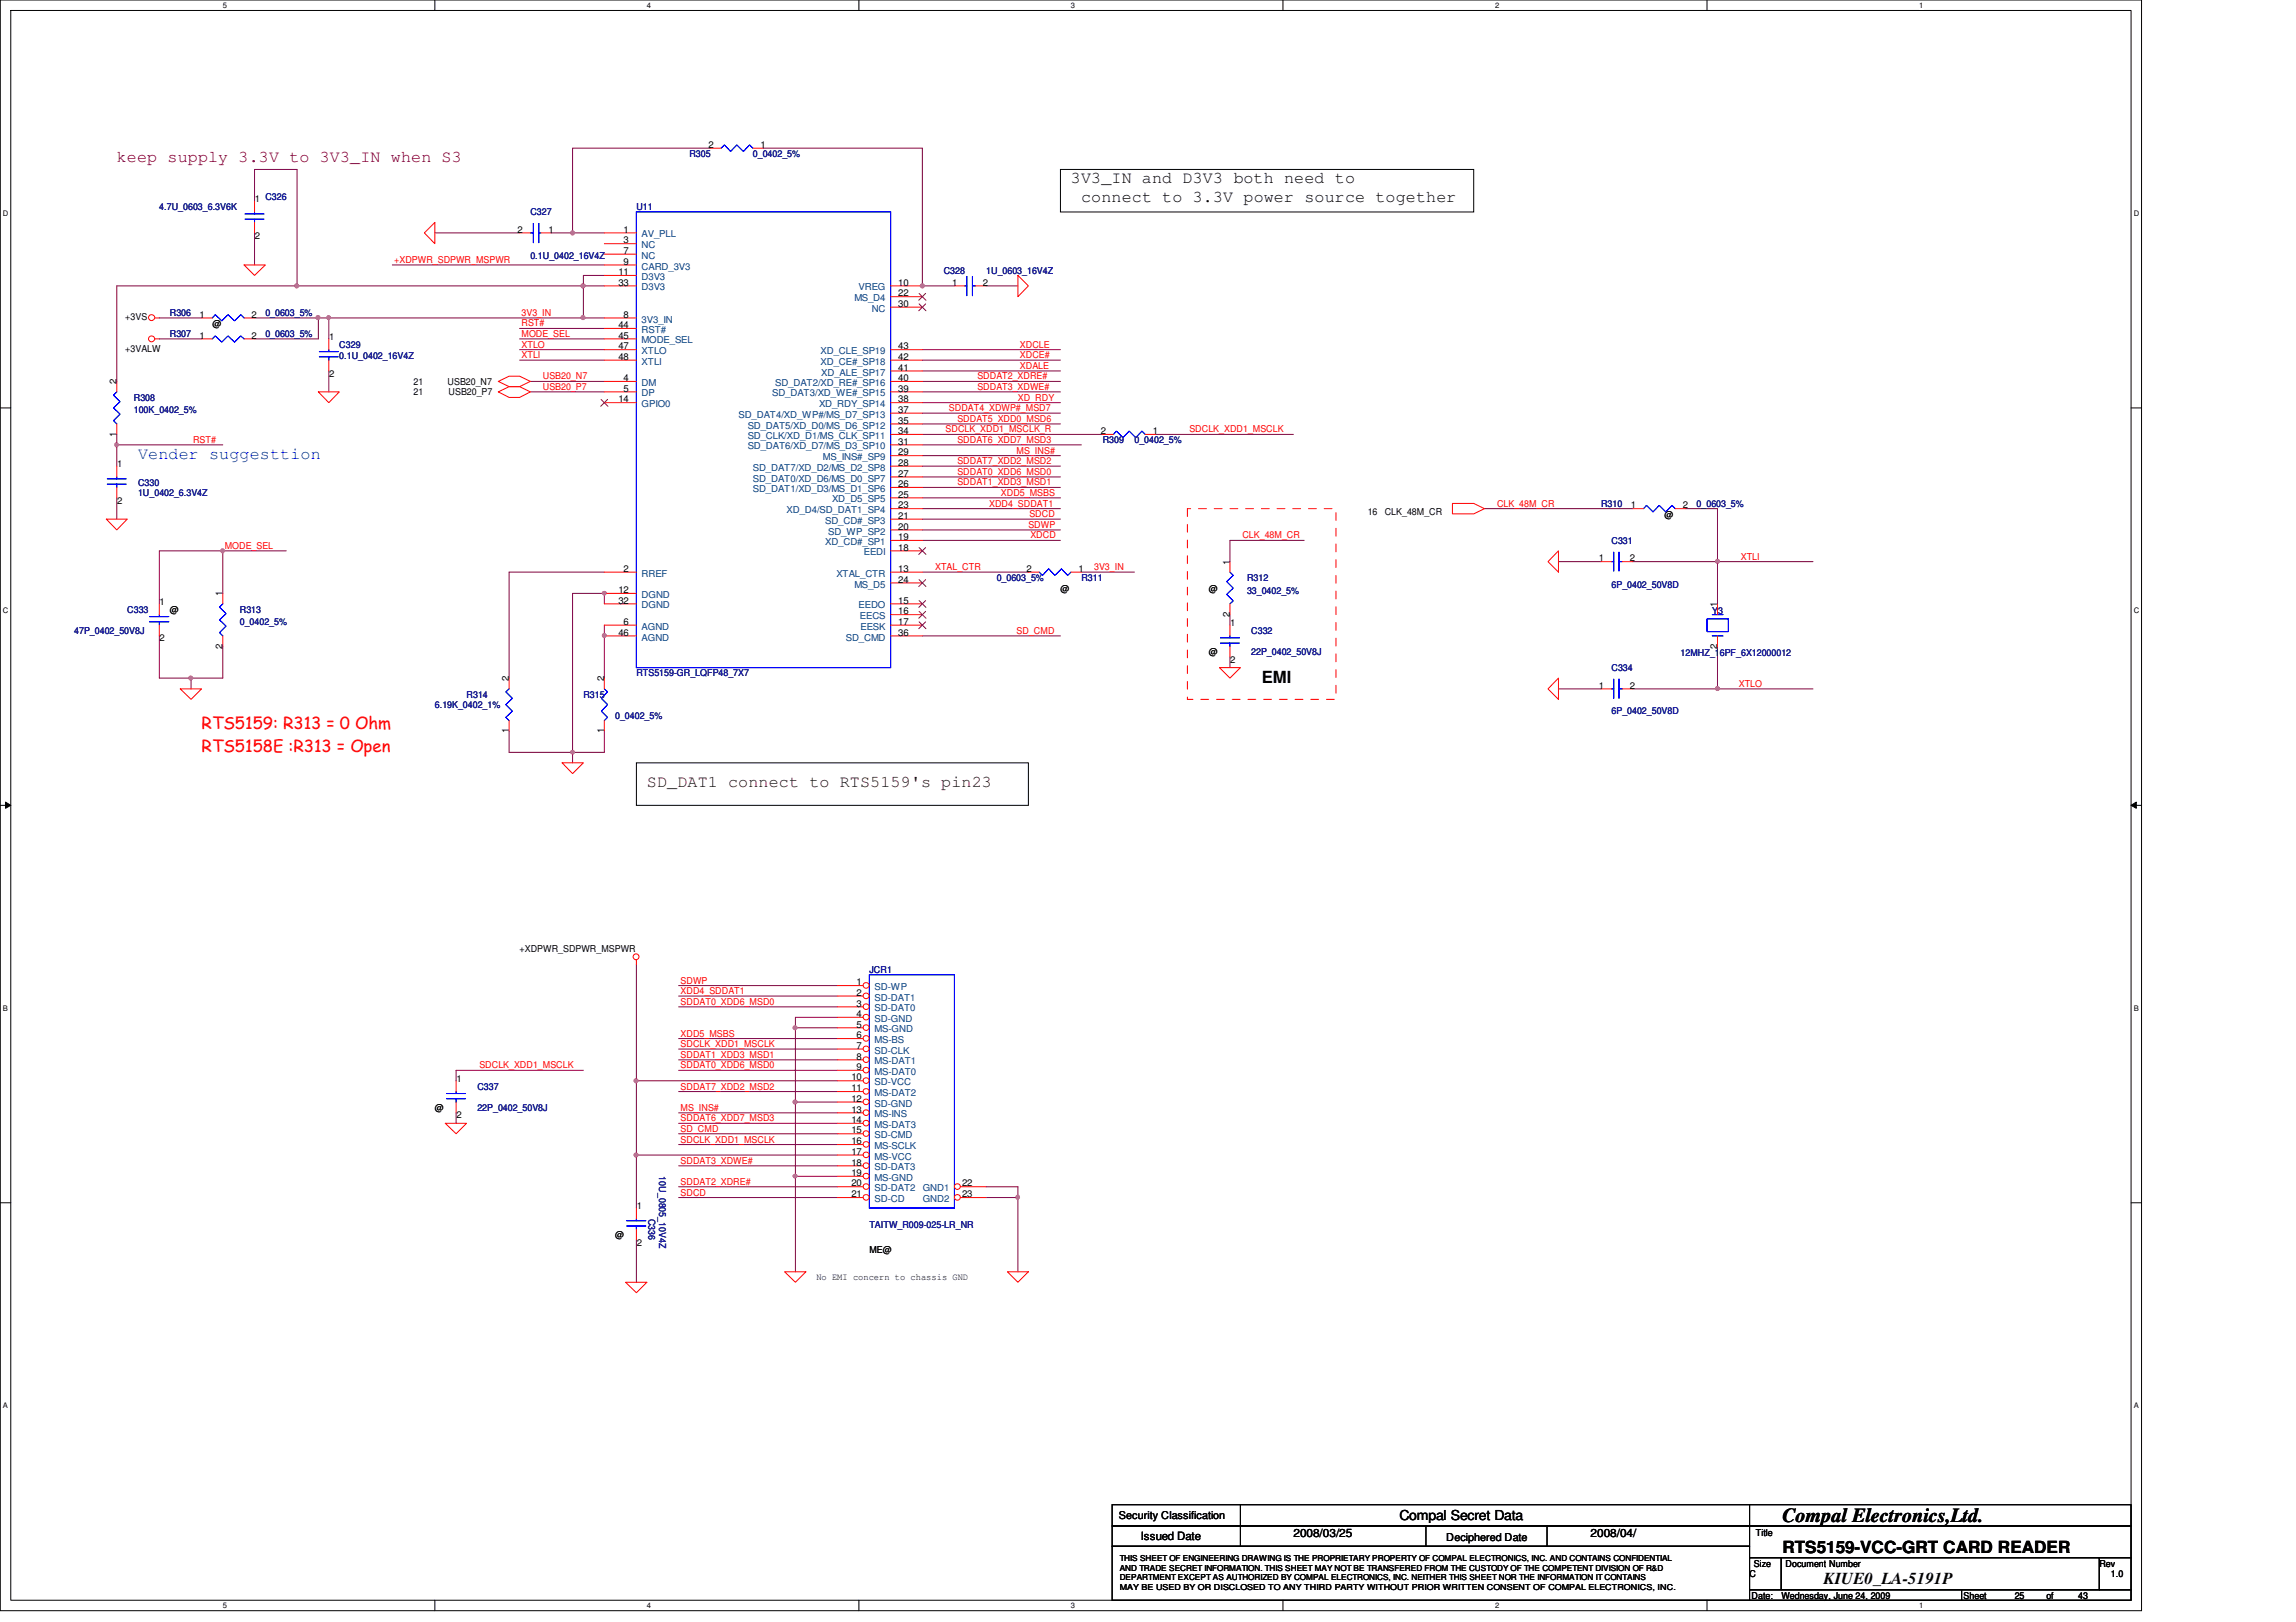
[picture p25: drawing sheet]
<svg xmlns="http://www.w3.org/2000/svg" width="297mm" height="210mm" viewBox="0 0 297 210" stroke-linecap="round" stroke-linejoin="round" font-family="sans-serif">
<defs><g id="words">
<text font-size="2.6" x="230.6" y="197">Compal Electronics,Ltd.</text>
<text font-size="2.2" fill="#800000" x="15.1" y="21">keep supply 3.3V to 3V3_IN when S3</text>
<g font-size="2.2">
<text x="138.5" y="23.7">3V3_IN and D3V3 both need to</text>
<text x="139.9" y="26.1">connect to 3.3V power source together</text>
<text x="163.2" y="88.4">EMI</text>
<text x="230.6" y="200.9">RTS5159-VCC-GRT CARD READER</text>
<text x="235.9" y="205">KIUE0_LA-5191P</text>
</g>
<text font-size="2.2" fill="#00f" x="17.9" y="59.4">Vender suggesttion</text>
<g font-size="2.2" fill="#f00">
<text x="26.1" y="94.3">RTS5159: R313 = 0 Ohm</text>
<text x="26.1" y="97.3">RTS5158E :R313 = Open</text>
</g>
<text font-size="2.2" fill="#400000" x="83.7" y="101.9">SD_DAT1 connect to RTS5159's pin23</text>
<text font-size="1.8" x="181.1" y="196.8">Compal Secret Data</text>
<g font-size="1.5">
<text x="147.6" y="199.3">Issued Date</text>
<text x="167.3" y="198.8">2008/03/25</text>
<text x="205.8" y="198.8">2008/04/</text>
</g>
<g font-size="1.4">
<text x="144.7" y="196.6">Security Classification</text>
<text x="187.1" y="199.4">Deciphered Date</text>
</g>
<g font-size="1.2" fill="#000080">
<text x="89.2" y="20.3">R305</text>
<text x="97.4" y="20.3">0_0402_5%</text>
<text x="20.6" y="27.2">4.7U_0603_6.3V6K</text>
<text x="34.3" y="25.8">C326</text>
<text x="68.6" y="27.9">C327</text>
<text x="82.3" y="27.2">U11</text>
<text x="68.6" y="33.5">0.1U_0402_16V4Z</text>
<text x="122.1" y="35.4">C328</text>
<text x="127.6" y="35.4">1U_0603_16V4Z</text>
<text x="22" y="40.9">R306</text>
<text x="34.3" y="40.9">0_0603_5%</text>
<text x="22" y="43.6">R307</text>
<text x="34.3" y="43.6">0_0603_5%</text>
<text x="43.9" y="45">C329</text>
<text x="43.9" y="46.4">0.1U_0402_16V4Z</text>
<text x="17.3" y="51.9">R308</text>
<text x="17.3" y="53.5">100K_0402_5%</text>
<text x="142.7" y="57.4">R309</text>
<text x="146.8" y="57.4">0_0402_5%</text>
<text x="17.9" y="62.9">C330</text>
<text x="17.9" y="64.2">1U_0402_6.3V4Z</text>
<text x="207.1" y="65.6">R310</text>
<text x="219.5" y="65.6">0_0603_5%</text>
<text x="208.5" y="70.4">C331</text>
<text x="128.9" y="75.2">0_0603_5%</text>
<text x="139.9" y="75.2">R311</text>
<text x="161.3" y="75.2">R312</text>
<text x="161.3" y="76.8">33_0402_5%</text>
<text x="208.5" y="76">6P_0402_50V8D</text>
<text x="9.6" y="82">47P_0402_50V8J</text>
<text x="16.5" y="79.3">C333</text>
<text x="31" y="79.3">R313</text>
<text x="31" y="80.9">0_0402_5%</text>
<text x="161.9" y="82">C332</text>
<text x="221.5" y="79.5">Y3</text>
<text x="82.3" y="87.5">RTS5159-GR_LQFP48_7X7</text>
<text x="161.9" y="84.8">22P_0402_50V8J</text>
<text x="208.5" y="86.9">C334</text>
<text x="217.4" y="84.9">12MHZ_16PF_6X12000012</text>
<text x="56.3" y="91.7">6.19K_0402_1%</text>
<text x="60.4" y="90.3">R314</text>
<text x="75.5" y="90.3">R315</text>
<text x="79.6" y="93">0_0402_5%</text>
<text x="208.5" y="92.5">6P_0402_50V8D</text>
<text x="112.5" y="125.9">JCR1</text>
<text x="61.8" y="141">C337</text>
<text x="61.8" y="143.8">22P_0402_50V8J</text>
<text x="85.3" y="152.2" transform="rotate(90 85.3 152.2)">10U_0805_10V4Z</text>
<text x="83.9" y="157.7" transform="rotate(90 83.9 157.7)">C336</text>
<text x="112.5" y="158.9">TAITW_R009-025-LR_NR</text>
</g>
<g font-size="1.2">
<text x="91.6" y="19.1">2</text>
<text x="98.4" y="19.1">1</text>
<text x="33" y="26.2">1</text>
<text x="33" y="30.9">2</text>
<text x="67" y="30.1">2</text>
<text x="70.9" y="30.1">1</text>
<text x="80" y="35.6">11</text>
<text x="80.7" y="30.1">1</text>
<text x="80.7" y="31.5">3</text>
<text x="80.7" y="32.9">7</text>
<text x="80.7" y="34.2">9</text>
<text x="16.2" y="41.4">+3VS</text>
<text x="25.8" y="41.1">1</text>
<text x="32.6" y="41.1">2</text>
<text x="80" y="37">33</text>
<text x="80.7" y="41.1">8</text>
<text x="116.2" y="39.7">30</text>
<text x="116.2" y="38.4">22</text>
<text x="116.2" y="37">10</text>
<text x="123.2" y="37">1</text>
<text x="127.2" y="37">2</text>
<text x="16.2" y="45.6">+3VALW</text>
<text x="25.8" y="43.8">1</text>
<text x="27.5" y="42.3">@</text>
<text x="32.6" y="43.8">2</text>
<text x="42.6" y="44">1</text>
<text x="80" y="42.5">44</text>
<text x="80" y="43.8">45</text>
<text x="80" y="45.2">47</text>
<text x="80" y="46.6">48</text>
<text x="116.2" y="46.6">42</text>
<text x="116.2" y="45.2">43</text>
<text x="116.2" y="48">41</text>
<text x="15.1" y="49.7" transform="rotate(-90 15.1 49.7)">2</text>
<text x="42.6" y="48.7">2</text>
<text x="53.5" y="49.8">21</text>
<text x="53.5" y="51.2">21</text>
<text x="57.9" y="49.8">USB20_N7</text>
<text x="58" y="51.2">USB20_P7</text>
<text x="80" y="52.1">14</text>
<text x="80.7" y="49.3">4</text>
<text x="80.7" y="50.7">5</text>
<text x="116.2" y="52.1">38</text>
<text x="116.2" y="49.3">40</text>
<text x="116.2" y="53.4">37</text>
<text x="116.2" y="50.7">39</text>
<text x="15.1" y="56.5" transform="rotate(-90 15.1 56.5)">1</text>
<text x="116.2" y="58.9">29</text>
<text x="116.2" y="57.5">31</text>
<text x="116.2" y="56.2">34</text>
<text x="116.2" y="54.8">35</text>
<text x="142.4" y="56.2">2</text>
<text x="149.1" y="56.2">1</text>
<text x="15.2" y="60.5">1</text>
<text x="15.2" y="65.2">2</text>
<text x="116.2" y="64.4">25</text>
<text x="116.2" y="65.8">23</text>
<text x="116.2" y="63">26</text>
<text x="116.2" y="61.7">27</text>
<text x="116.2" y="60.3">28</text>
<text x="211" y="65.8">1</text>
<text x="217.7" y="65.8">2</text>
<text x="116.2" y="71.2">18</text>
<text x="116.2" y="69.9">19</text>
<text x="116.2" y="67.1">21</text>
<text x="116.2" y="68.5">20</text>
<text x="176.9" y="66.7">16</text>
<text x="179.2" y="66.7">CLK_48M_CR</text>
<text x="215.3" y="67">@</text>
<text x="28.8" y="77.2" transform="rotate(-90 28.8 77.2)">1</text>
<text x="80" y="76.8">12</text>
<text x="80.7" y="74">2</text>
<text x="116.2" y="74">13</text>
<text x="116.2" y="75.4">24</text>
<text x="132.8" y="74">2</text>
<text x="137.2" y="76.6">@</text>
<text x="139.5" y="74">1</text>
<text x="156.4" y="76.6">@</text>
<text x="159.1" y="73.1" transform="rotate(-90 159.1 73.1)">1</text>
<text x="206.8" y="72.6">1</text>
<text x="210.9" y="72.6">2</text>
<text x="20.7" y="78.3">1</text>
<text x="20.7" y="83">2</text>
<text x="22" y="79.3">@</text>
<text x="28.8" y="83.9" transform="rotate(-90 28.8 83.9)">2</text>
<text x="80" y="78.1">32</text>
<text x="80" y="82.3">46</text>
<text x="80.7" y="80.9">6</text>
<text x="116.2" y="82.3">36</text>
<text x="116.2" y="79.5">16</text>
<text x="116.2" y="78.1">15</text>
<text x="116.2" y="80.9">17</text>
<text x="159.1" y="79.8" transform="rotate(-90 159.1 79.8)">2</text>
<text x="159.2" y="81.1">1</text>
<text x="222.2" y="83.9" transform="rotate(-90 222.2 83.9)">2</text>
<text x="222.2" y="78.6" transform="rotate(-90 222.2 78.6)">1</text>
<text x="65.8" y="88.2" transform="rotate(-90 65.8 88.2)">2</text>
<text x="78.1" y="88.2" transform="rotate(-90 78.1 88.2)">2</text>
<text x="156.4" y="84.8">@</text>
<text x="159.2" y="85.8">2</text>
<text x="206.8" y="89.1">1</text>
<text x="210.9" y="89.1">2</text>
<text x="65.8" y="94.9" transform="rotate(-90 65.8 94.9)">1</text>
<text x="78.1" y="94.9" transform="rotate(-90 78.1 94.9)">1</text>
<text x="67.2" y="123.2">+XDPWR_SDPWR_MSPWR</text>
<text x="110.8" y="127.5">1</text>
<text x="110.8" y="128.9">2</text>
<text x="110.8" y="130.3">3</text>
<text x="110.8" y="131.6">4</text>
<text x="110.8" y="133">5</text>
<text x="110.8" y="134.4">6</text>
<text x="110.8" y="135.7">7</text>
<text x="110.8" y="137.1">8</text>
<text x="56.3" y="143.8">@</text>
<text x="59.1" y="140">1</text>
<text x="110.1" y="139.8">10</text>
<text x="110.1" y="141.2">11</text>
<text x="110.1" y="142.6">12</text>
<text x="110.1" y="144">13</text>
<text x="110.8" y="138.5">9</text>
<text x="59.1" y="144.7">2</text>
<text x="110.1" y="145.3">14</text>
<text x="110.1" y="148.1">16</text>
<text x="110.1" y="149.4">17</text>
<text x="110.1" y="146.7">15</text>
<text x="110.1" y="150.8">18</text>
<text x="110.1" y="153.5">20</text>
<text x="110.1" y="152.2">19</text>
<text x="110.1" y="154.9">21</text>
<text x="124.5" y="153.5">22</text>
<text x="124.5" y="154.9">23</text>
<text x="79.6" y="160.2">@</text>
<text x="82.4" y="156.5">1</text>
<text x="82.4" y="161.2">2</text>
<text x="105.6" y="165.6">No EMI concern to chassis GND</text>
<text x="112.5" y="162.1">ME@</text>
<text x="226.9" y="202.7">Size</text>
<text x="227.2" y="198.8">Title</text>
<text x="231" y="202.7">Document Number</text>
<text x="271.6" y="202.7">Rev</text>
<text x="226.4" y="204.1">C</text>
<text x="226.6" y="206.9">Date:</text>
<text x="230.5" y="206.9">Wednesday, June 24, 2009</text>
<text x="254" y="206.9">Sheet</text>
<text x="260.6" y="206.9">25</text>
<text x="264.7" y="206.9">of</text>
<text x="268.9" y="206.9">43</text>
<text x="273.1" y="204.1">1.0</text>
</g>
<g font-size="1.2" fill="#f00">
<text x="51" y="34">+XDPWR_SDPWR_MSPWR</text>
<text x="67.5" y="40.9">3V3_IN</text>
<text x="67.5" y="42.2">RST#</text>
<text x="67.5" y="46.4">XTLI</text>
<text x="67.5" y="43.6">MODE_SEL</text>
<text x="67.5" y="45">XTLO</text>
<text x="131.9" y="45">XDCLE</text>
<text x="131.9" y="46.4">XDCE#</text>
<text x="131.9" y="47.8">XDALE</text>
<text x="70.2" y="49.1">USB20_N7</text>
<text x="70.2" y="50.5">USB20_P7</text>
<text x="122.8" y="53.2">SDDAT4_XDWP#_MSD7</text>
<text x="126.4" y="49.1">SDDAT2_XDRE#</text>
<text x="126.4" y="50.5">SDDAT3_XDWE#</text>
<text x="131.7" y="51.9">XD_RDY</text>
<text x="25" y="57.3">RST#</text>
<text x="122.3" y="56">SDCLK_XDD1_MSCLK_R</text>
<text x="123.9" y="54.6">SDDAT5_XDD0_MSD6</text>
<text x="123.9" y="57.3">SDDAT6_XDD7_MSD3</text>
<text x="131.5" y="58.7">MS_INS#</text>
<text x="153.9" y="56">SDCLK_XDD1_MSCLK</text>
<text x="123.9" y="60.1">SDDAT7_XDD2_MSD2</text>
<text x="123.9" y="61.5">SDDAT0_XDD6_MSD0</text>
<text x="123.9" y="62.8">SDDAT1_XDD3_MSD1</text>
<text x="128" y="65.6">XDD4_SDDAT1</text>
<text x="129.5" y="64.2">XDD5_MSBS</text>
<text x="193.7" y="65.6">CLK_48M_CR</text>
<text x="29.1" y="71">MODE_SEL</text>
<text x="133.1" y="68.3">SDWP</text>
<text x="133.2" y="66.9">SDCD</text>
<text x="133.3" y="69.7">XDCD</text>
<text x="160.7" y="69.7">CLK_48M_CR</text>
<text x="121" y="73.8">XTAL_CTR</text>
<text x="141.6" y="73.8">3V3_IN</text>
<text x="225.2" y="72.4">XTLI</text>
<text x="131.5" y="82">SD_CMD</text>
<text x="225" y="88.9">XTLO</text>
<text x="88" y="128.7">XDD4_SDDAT1</text>
<text x="88" y="127.3">SDWP</text>
<text x="88" y="130">SDDAT0_XDD6_MSD0</text>
<text x="88" y="136.9">SDDAT1_XDD3_MSD1</text>
<text x="88" y="135.5">SDCLK_XDD1_MSCLK</text>
<text x="88" y="134.2">XDD5_MSBS</text>
<text x="62" y="138.3">SDCLK_XDD1_MSCLK</text>
<text x="88" y="143.8">MS_INS#</text>
<text x="88" y="141">SDDAT7_XDD2_MSD2</text>
<text x="88" y="138.3">SDDAT0_XDD6_MSD0</text>
<text x="88" y="145.1">SDDAT6_XDD7_MSD3</text>
<text x="88" y="146.5">SD_CMD</text>
<text x="88" y="147.9">SDCLK_XDD1_MSCLK</text>
<text x="88" y="154.7">SDCD</text>
<text x="88" y="153.3">SDDAT2_XDRE#</text>
<text x="88" y="150.6">SDDAT3_XDWE#</text>
</g>
<g font-size="1.2" fill="#004080">
<text x="83" y="30.7">AV_PLL</text>
<text x="83" y="32.1">NC</text>
<text x="83" y="33.5">NC</text>
<text x="83" y="34.9">CARD_3V3</text>
<text x="83" y="37.6">D3V3</text>
<text x="83" y="41.7">3V3_IN</text>
<text x="83" y="36.2">D3V3</text>
<text x="110.5" y="39">MS_D4</text>
<text x="111.1" y="37.6">VREG</text>
<text x="112.8" y="40.3">NC</text>
<text x="83" y="43.1">RST#</text>
<text x="83" y="44.4">MODE_SEL</text>
<text x="83" y="45.8">XTLO</text>
<text x="83" y="47.2">XTLI</text>
<text x="106.2" y="47.2">XD_CE#_SP18</text>
<text x="106.2" y="45.8">XD_CLE_SP19</text>
<text x="83" y="50">DM</text>
<text x="83" y="51.3">DP</text>
<text x="83" y="52.7">GPIO0</text>
<text x="99.9" y="51.3">SD_DAT3/XD_WE#_SP15</text>
<text x="100.3" y="50">SD_DAT2/XD_RE#_SP16</text>
<text x="106" y="52.7">XD_RDY_SP14</text>
<text x="106.3" y="48.6">XD_ALE_SP17</text>
<text x="95.5" y="54.1">SD_DAT4/XD_WP#/MS_D7_SP13</text>
<text x="96.7" y="58.2">SD_DAT6/XD_D7/MS_D3_SP10</text>
<text x="96.7" y="56.8">SD_CLK/XD_D1/MS_CLK_SP11</text>
<text x="96.7" y="55.5">SD_DAT5/XD_D0/MS_D6_SP12</text>
<text x="106.5" y="59.6">MS_INS#_SP9</text>
<text x="97.4" y="63.7">SD_DAT1/XD_D3/MS_D1_SP6</text>
<text x="97.4" y="62.3">SD_DAT0/XD_D6/MS_D0_SP7</text>
<text x="97.4" y="60.9">SD_DAT7/XD_D2/MS_D2_SP8</text>
<text x="107.7" y="65">XD_D5_SP5</text>
<text x="101.8" y="66.4">XD_D4/SD_DAT1_SP4</text>
<text x="106.8" y="70.5">XD_CD#_SP1</text>
<text x="106.8" y="67.8">SD_CD#_SP3</text>
<text x="107.1" y="69.2">SD_WP_SP2</text>
<text x="111.8" y="71.9">EEDI</text>
<text x="83" y="74.6">RREF</text>
<text x="83" y="77.4">DGND</text>
<text x="108.2" y="74.6">XTAL_CTR</text>
<text x="110.5" y="76">MS_D5</text>
<text x="83" y="78.7">DGND</text>
<text x="83" y="81.5">AGND</text>
<text x="83" y="82.9">AGND</text>
<text x="109.4" y="82.9">SD_CMD</text>
<text x="111.1" y="78.7">EEDO</text>
<text x="111.2" y="80.1">EECS</text>
<text x="111.3" y="81.5">EESK</text>
<text x="113.2" y="128.1">SD-WP</text>
<text x="113.2" y="129.5">SD-DAT1</text>
<text x="113.2" y="130.9">SD-DAT0</text>
<text x="113.2" y="132.2">SD-GND</text>
<text x="113.2" y="133.6">MS-GND</text>
<text x="113.2" y="135">MS-BS</text>
<text x="113.2" y="136.4">SD-CLK</text>
<text x="113.2" y="137.8">MS-DAT1</text>
<text x="113.2" y="139.1">MS-DAT0</text>
<text x="113.2" y="140.5">SD-VCC</text>
<text x="113.2" y="141.9">MS-DAT2</text>
<text x="113.2" y="143.2">SD-GND</text>
<text x="113.2" y="144.6">MS-INS</text>
<text x="113.2" y="146">MS-DAT3</text>
<text x="113.2" y="148.7">MS-SCLK</text>
<text x="113.2" y="147.3">SD-CMD</text>
<text x="113.2" y="150.1">MS-VCC</text>
<text x="113.2" y="151.5">SD-DAT3</text>
<text x="113.2" y="154.2">SD-DAT2</text>
<text x="113.2" y="152.8">MS-GND</text>
<text x="113.2" y="155.6">SD-CD</text>
<text x="119.4" y="154.2">GND1</text>
<text x="119.4" y="155.6">GND2</text>
</g>
<g font-size="1.1">
<text x="144.9" y="202">THIS SHEET OF ENGINEERING DRAWING IS THE PROPRIETARY PROPERTY OF COMPAL ELECTRONICS, INC. AND CONTAINS CONFIDENTIAL</text>
<text x="144.9" y="203.2">AND TRADE SECRET INFORMATION. THIS SHEET MAY NOT BE TRANSFERED FROM THE CUSTODY OF THE COMPETENT DIVISION OF R&amp;D</text>
<text x="144.9" y="205.7">MAY BE USED BY OR DISCLOSED TO ANY THIRD PARTY WITHOUT PRIOR WRITTEN CONSENT OF COMPAL ELECTRONICS, INC.</text>
<text x="144.9" y="204.5">DEPARTMENT EXCEPT AS AUTHORIZED BY COMPAL ELECTRONICS, INC. NEITHER THIS SHEET NOR THE INFORMATION IT CONTAINS</text>
</g>
<g font-size="1">
<text x="28.8" y="1">5</text>
<text x="83.7" y="1">4</text>
<text x="138.6" y="1">3</text>
<text x="193.4" y="1">2</text>
<text x="248.3" y="1">1</text>
<text x=".4" y="27.9">D</text>
<text x="276.1" y="27.9">D</text>
<text x=".4" y="79.4">C</text>
<text x="276.1" y="79.4">C</text>
<text x=".4" y="130.8">B</text>
<text x="276.1" y="130.8">B</text>
<text x=".4" y="182.2">A</text>
<text x="276.1" y="182.2">A</text>
<text x="28.8" y="208.1">5</text>
<text x="83.7" y="208.1">4</text>
<text x="138.6" y="208.1">3</text>
<text x="193.4" y="208.1">2</text>
<text x="248.3" y="208.1">1</text>
</g>
</g></defs>
<path d="M0 0h277.1v208.4h-277.1zM1.4 1.4h274.3v205.7h-274.3z" fill="none" stroke="#000" stroke-width=".13"/>
<g fill="#fff">
<path d="M28.8 .1h.6v1.1h-.6z"/>
<path d="M28.8 207.2h.6v1.1h-.6z"/>
</g>
<path d="M56.3 0v1.4M56.3 207.1v1.3" fill="none" stroke="#000" stroke-width=".13"/>
<g fill="#fff">
<path d="M83.7 .1h.5v1.1h-.5z"/>
<path d="M83.7 207.2h.5v1.1h-.5z"/>
</g>
<path d="M111.1 0v1.4M111.1 207.1v1.3" fill="none" stroke="#000" stroke-width=".13"/>
<g fill="#fff">
<path d="M138.5 .1h.6v1.1h-.6z"/>
<path d="M138.5 207.2h.6v1.1h-.6z"/>
</g>
<path d="M166 0v1.4M166 207.1v1.3" fill="none" stroke="#000" stroke-width=".13"/>
<g fill="#fff">
<path d="M193.4 .1h.6v1.1h-.6z"/>
<path d="M193.4 207.2h.6v1.1h-.6z"/>
</g>
<path d="M220.8 0v1.4M220.8 207.1v1.3" fill="none" stroke="#000" stroke-width=".13"/>
<g fill="#fff">
<path d="M248.3 .1h.5v1.1h-.5z"/>
<path d="M248.3 207.2h.5v1.1h-.5z"/>
<path d="M.4 27h.7v1.2h-.7z"/>
<path d="M276 27h.8v1.2h-.8z"/>
<path d="M.4 78.5h.7v1.1h-.7z"/>
<path d="M276 78.5h.8v1.1h-.8z"/>
</g>
<path d="M0 52.8h1.4M275.7 52.8h1.4" fill="none" stroke="#000" stroke-width=".13"/>
<g fill="#fff">
<path d="M.4 129.9h.6v1.1h-.6z"/>
<path d="M276 129.9h.7v1.1h-.7z"/>
</g>
<path d="M0 104.2h1.4M.7 103.8l.7 .4-.7 .4zM275.7 104.2l.7-.4v.8zM275.7 104.2h1.4" fill="none" stroke="#000" stroke-width=".13"/>
<path d="M.7 103.8l.7 .4-.7 .4zM275.7 104.2l.7-.4v.8z" fill="#000"/>
<g fill="#fff">
<path d="M.4 181.3h.6v1.1h-.6z"/>
<path d="M276 181.3h.7v1.1h-.7z"/>
</g>
<path d="M0 155.7h1.4M275.7 155.7h1.4" fill="none" stroke="#000" stroke-width=".13"/>
<path d="M222.2 72.7h12.4" fill="none" stroke="#800040" stroke-width=".13"/>
<circle cx="222.2" cy="72.6" r=".26" fill="#f0f"/>
<circle cx="222.2" cy="72.6" r=".26" fill="none" stroke="#f0f" stroke-width=".13"/>
<path d="M201.6 72.7h5.5M211.2 89.2h11M222.2 83.6v5.6M222.2 89.2h12.4" fill="none" stroke="#800040" stroke-width=".13"/>
<circle cx="222.2" cy="89.1" r=".26" fill="#f0f"/>
<circle cx="222.2" cy="89.1" r=".26" fill="none" stroke="#f0f" stroke-width=".13"/>
<path d="M75.5 37v4.1M159.1 69.9v2.8M159.1 79.5v1.4M192.1 65.8h19.1M211.2 72.7h11v5.4M218.1 65.8h4.1v6.9M159.1 85v1.4M201.6 89.2h5.5" fill="none" stroke="#800040" stroke-width=".13"/>
<circle cx="75.4" cy="37" r=".26" fill="#f0f"/>
<circle cx="75.4" cy="37" r=".26" fill="none" stroke="#f0f" stroke-width=".13"/>
<g fill="none" stroke="#800040" stroke-width=".13">
<path d="M15.1 57.6h13.7M119.3 45.3h17.9M119.3 46.6h17.9M119.3 48h17.9M119.3 49.4h17.9M119.3 50.7h17.9M119.3 52.1h17.9M119.3 53.5h17.9M119.3 54.9h17.9M119.3 59h17.9M15.1 64.4v2.8M119.3 60.3h17.9"/>
<path d="M119.3 61.7h17.9M119.3 63.1h17.9M119.3 64.4h17.9M119.3 65.8h17.9M119.3 68.6h17.9M119.3 82.3h17.9"/>
</g>
<path d="M14.9 57.4l.2-.1 .2 .1-.1 .3-.1 .1-.2-.1z" fill-rule="evenodd" fill="#f0f"/>
<path d="M14.9 57.4l.2-.1 .2 .1-.1 .3-.1 .1-.2-.1z" fill="none" stroke="#f0f" stroke-width=".13"/>
<path d="M15.1 57.6v2.7M67.2 42.5h11M67.2 46.6h11M28.8 76.8v-5.5h-8.2v6.8M119.3 69.9h17.9M24.7 87.8h4.1" fill="none" stroke="#800040" stroke-width=".13"/>
<circle cx="24.7" cy="87.8" r=".26" fill="#f0f"/>
<circle cx="24.7" cy="87.8" r=".26" fill="none" stroke="#f0f" stroke-width=".13"/>
<path d="M28.8 71.3h8.2M20.6 82.3v5.5h4.1M28.8 83.6v4.2" fill="none" stroke="#800040" stroke-width=".13"/>
<path d="M28.6 71.1l.2-.1 .2 .1v.4h-.2h-.2z" fill-rule="evenodd" fill="#f0f"/>
<path d="M28.6 71.1l.2-.1 .2 .1v.4h-.2h-.2z" fill="none" stroke="#f0f" stroke-width=".13"/>
<path d="M74.1 19.2h17.8M50.8 34.3h27.4M74.1 30.1h4.1M67.2 43.9h11M78.2 74h-12.3v13.8M78.2 97.4h-4.1v1.3M78.2 80.9v1.4" fill="none" stroke="#800040" stroke-width=".13"/>
<circle cx="74.1" cy="97.3" r=".25" fill="#f0f"/>
<circle cx="74.1" cy="97.3" r=".25" fill="none" stroke="#f0f" stroke-width=".13"/>
<path d="M78.2 76.8v1.3M65.9 94.6v2.8" fill="none" stroke="#800040" stroke-width=".13"/>
<circle cx="78.2" cy="76.8" r=".25" fill="#f0f"/>
<circle cx="78.2" cy="76.8" r=".25" fill="none" stroke="#f0f" stroke-width=".13"/>
<path d="M38.4 37h39.8M75.5 35.6h2.7M78.2 76.8h-4.1v20.6h-8.2" fill="none" stroke="#800040" stroke-width=".13"/>
<circle cx="75.4" cy="37" r=".26" fill="#f0f"/>
<circle cx="75.4" cy="37" r=".26" fill="none" stroke="#f0f" stroke-width=".13"/>
<circle cx="38.4" cy="37" r=".26" fill="#f0f"/>
<circle cx="38.4" cy="37" r=".26" fill="none" stroke="#f0f" stroke-width=".13"/>
<path d="M32.9 41.1h8.3M42.5 48v2.7M119.3 74h13.7M139.9 74h6.9M24.7 87.8v1.4M78.2 82.3v5.5" fill="none" stroke="#800040" stroke-width=".13"/>
<circle cx="78.2" cy="82.3" r=".26" fill="#f0f"/>
<circle cx="78.2" cy="82.3" r=".26" fill="none" stroke="#f0f" stroke-width=".13"/>
<path d="M74.1 19.2v10.9M75.5 35.6v1.4M119.3 67.2h17.9M78.2 94.6v2.8" fill="none" stroke="#800040" stroke-width=".13"/>
<circle cx="74.1" cy="30.1" r=".26" fill="#f0f"/>
<circle cx="74.1" cy="30.1" r=".26" fill="none" stroke="#f0f" stroke-width=".13"/>
<path d="M75.5 41.1h2.7" fill="none" stroke="#800040" stroke-width=".13"/>
<circle cx="75.4" cy="41.1" r=".26" fill="#f0f"/>
<circle cx="75.4" cy="41.1" r=".26" fill="none" stroke="#f0f" stroke-width=".13"/>
<path d="M32.9 30.1v4.2M32.9 26v-4.1h5.5v15.1h-23.3v12.4M15.1 56.2v1.4M20.6 41.1h5.5M41.2 41.1h1.3v2.8M67.2 45.3h11" fill="none" stroke="#800040" stroke-width=".13"/>
<circle cx="41.1" cy="41.1" r=".26" fill="#f0f"/>
<circle cx="41.1" cy="41.1" r=".26" fill="none" stroke="#f0f" stroke-width=".13"/>
<path d="M119.3 19.2v17.8h4.2M56.3 30.1h10.9M127.6 37h4.1M20.6 43.9h5.5M41.2 41.1v2.8h-8.3" fill="none" stroke="#800040" stroke-width=".13"/>
<circle cx="119.3" cy="37" r=".26" fill="#f0f"/>
<circle cx="119.3" cy="37" r=".26" fill="none" stroke="#f0f" stroke-width=".13"/>
<path d="M98.8 19.2h20.5M159.1 69.9h9.6M87.8 128.9h20.6M82.3 149.5h26.1" fill="none" stroke="#800040" stroke-width=".13"/>
<circle cx="82.3" cy="149.5" r=".26" fill="#f0f"/>
<circle cx="82.3" cy="149.5" r=".26" fill="none" stroke="#f0f" stroke-width=".13"/>
<path d="M108.4 139.9h-26.1v9.6M87.8 155h20.6" fill="none" stroke="#800040" stroke-width=".13"/>
<circle cx="82.3" cy="139.9" r=".26" fill="#f0f"/>
<circle cx="82.3" cy="139.9" r=".26" fill="none" stroke="#f0f" stroke-width=".13"/>
<path d="M87.8 137.2h20.6M102.9 142.6v9.6h5.5" fill="none" stroke="#800040" stroke-width=".13"/>
<circle cx="102.9" cy="142.6" r=".26" fill="#f0f"/>
<circle cx="102.9" cy="142.6" r=".26" fill="none" stroke="#f0f" stroke-width=".13"/>
<path d="M87.8 127.5h20.6M87.8 135.8h20.6M87.8 134.4h20.6M87.8 144h20.6M87.8 145.4h20.6M87.8 141.3h20.6M87.8 153.6h20.6M127.6 153.6h4.1v11" fill="none" stroke="#800040" stroke-width=".13"/>
<path d="M131.5 154.7h.1l.3 .1-.1 .3-.2 .1-.1-.1z" fill-rule="evenodd" fill="#f0f"/>
<path d="M131.5 154.7h.1l.3 .1-.1 .3-.2 .1-.1-.1z" fill="none" stroke="#f0f" stroke-width=".13"/>
<path d="M102.9 152.2v12.4" fill="none" stroke="#800040" stroke-width=".13"/>
<circle cx="102.9" cy="152.2" r=".25" fill="#f0f"/>
<circle cx="102.9" cy="152.2" r=".25" fill="none" stroke="#f0f" stroke-width=".13"/>
<g fill="none" stroke="#800040" stroke-width=".13">
<path d="M75.5 138.5h-16.5v1.4M82.3 124.8v15.1M87.8 130.3h20.6M87.8 138.5h20.6M102.9 133v9.6h5.5M108.4 131.7h-5.5v1.3h5.5M59 144v1.4M82.3 149.5v6.8M87.8 146.7h20.6M87.8 148.1h20.6M87.8 150.9h20.6M127.6 155h4.1"/>
<path d="M82.3 160.4v5.5"/>
</g>
<circle cx="102.9" cy="133" r=".26" fill="#f0f"/>
<circle cx="102.9" cy="133" r=".26" fill="none" stroke="#f0f" stroke-width=".13"/>
<path d="M42.5 41.1h33M68.6 49.4h9.6M68.6 50.7h9.6" fill="none" stroke="#800040" stroke-width=".13"/>
<path d="M42.3 40.9l.2-.1 .2 .2v.3l-.2 .1-.2-.1z" fill-rule="evenodd" fill="#f0f"/>
<path d="M42.3 40.9l.2-.1 .2 .2v.3l-.2 .1-.2-.1z" fill="none" stroke="#f0f" stroke-width=".13"/>
<path d="M71.3 30.1h2.8M119.3 57.6h20.6M119.3 56.2h23.4M149.5 56.2h17.8" fill="none" stroke="#800040" stroke-width=".13"/>
<g fill="none" stroke="#f00" stroke-width=".13">
<path d="M91.9 19.2h1.4M97.4 19.2h1.4M31.6 34.3h2.7l-1.4 1.3zM32.9 26v1.4M32.9 28.8v1.3M56.3 28.8v2.7l-1.4-1.4zM67.2 30.1h1.4M70 30.1h1.3M78.2 37h4.1M78.2 30.1h4.1M78.2 31.5h4.1M78.2 32.9h4.1"/>
<path d="M78.2 34.3h4.1M78.2 35.6h4.1M115.2 37h4.1M115.2 39.7h4.1M115.2 38.4h4.1M123.5 37h1.3M126.2 37h1.4M131.7 35.6l1.3 1.4-1.3 1.4zM15.1 49.4v1.3M15.1 54.9v1.3M20.1 43.9h.5M20.1 41.1h.5"/>
<path d="M26.1 43.9h1.4M26.1 41.1h1.4M31.6 43.9h1.3M31.6 41.1h1.3M41.2 50.7h2.7l-1.4 1.4zM42.5 43.9v1.4M42.5 46.6v1.4M64.5 50.7l1.4-.7h1.3l1.4 .7-1.4 .7h-1.3zM64.5 49.4l1.4-.7h1.3l1.4 .7-1.4 .6h-1.3zM78.2 43.9h4.1M78.2 41.1h4.1M78.2 49.4h4.1"/>
<path d="M78.2 50.7h4.1M78.2 52.1h4.1M78.2 46.6h4.1M78.2 45.3h4.1M78.2 42.5h4.1M115.2 59h4.1M115.2 57.6h4.1M115.2 56.2h4.1M115.2 54.9h4.1M115.2 49.4h4.1M115.2 50.7h4.1M115.2 52.1h4.1"/>
<path d="M115.2 53.5h4.1M115.2 48h4.1M115.2 46.6h4.1M115.2 45.3h4.1M142.7 56.2h1.4M148.2 56.2h1.3M13.8 67.2h2.7l-1.4 1.4zM15.1 60.3v1.4M15.1 63.1v1.3M20.6 78.1v1.4M28.8 76.8v1.3M78.2 74h4.1"/>
<path d="M78.2 78.1h4.1M78.2 76.8h4.1M115.2 65.8h4.1M115.2 74h4.1M115.2 64.4h4.1M115.2 63.1h4.1M115.2 61.7h4.1M115.2 60.3h4.1M115.2 78.1h4.1M115.2 79.5h4.1M115.2 71.3h4.1M115.2 69.9h4.1"/>
<path d="M115.2 68.6h4.1M115.2 67.2h4.1M115.2 75.4h4.1M133 74h1.4M138.5 74h1.4M159.1 72.7v1.3M159.1 78.1v1.4M187.9 65.1h2.8l1.4 .7-1.4 .7h-2.8zM201.6 71.3v2.7l-1.3-1.3zM207.1 72.7h1.4M209.9 72.7h1.3M211.2 65.8h1.4"/>
<path d="M216.7 65.8h1.4M222.2 78.1v1.4M20.6 80.9v1.4M23.3 89.2h2.8l-1.4 1.3zM28.8 82.3v1.3M65.9 87.8v1.4M65.9 93.3v1.3M72.7 98.7h2.8l-1.4 1.4zM78.2 82.3h4.1M78.2 80.9h4.1M115.2 82.3h4.1M115.2 80.9h4.1"/>
<path d="M157.8 86.4h2.7l-1.4 1.4zM159.1 80.9v1.4M159.1 83.6v1.4M201.6 87.8v2.7l-1.3-1.3zM222.2 82.3v1.3M59 139.9v1.4M82.3 124.2v.6M57.6 145.4h2.8l-1.4 1.3zM59 142.6v1.4M80.9 165.9h2.8l-1.4 1.4zM101.5 164.6h2.8l-1.4 1.3zM130.3 164.6h2.7l-1.3 1.3z"/>
<circle cx="19.6" cy="41.1" r=".39"/>
<circle cx="19.6" cy="43.9" r=".39"/>
<circle cx="82.3" cy="123.8" r=".38"/>
</g>
<g fill="none" stroke="#000" stroke-width=".13">
<path d="M137.2 21.9h53.5v5.5h-53.5zM82.3 98.7h50.7v5.5h-50.7zM143.9 194.7h82.4v2.8h-82.4zM143.9 197.5h82.4v2.6h-82.4zM160.5 194.7v5.4M184.5 197.5v2.6M200.1 197.5v2.6M226.3 194.7h49.4v2.8h-49.4zM226.3 197.5h49.4v4.1h-49.4zM143.9 200.1h82.4v7h-82.4zM226.3 201.6h4.1v4.1h-4.1zM226.3 205.7h27.5v1.4h-27.5z"/>
<path d="M230.4 201.6h41.2v4.1h-41.2zM253.8 205.7h21.9v1.4h-21.9zM271.6 201.6h4.1v4.1h-4.1z"/>
</g>
<path d="M153.6 65.8h19.2v24.7h-19.2z" fill="none" stroke="#f00" stroke-width=".13" stroke-dasharray="1 1 1 1 1 1 1 1"/>
<g fill="none" stroke="#00f" stroke-width=".13">
<path d="M93.3 19.2l.4-.4 .8 .8 .8-.8 .9 .8 .8-.8 .4 .4M31.7 28.4h2.5M31.7 27.7h2.5M32.9 27.4v.3M32.9 28.4v.4M68.6 30.1h.4M69 28.9v2.5M69.7 28.9v2.5M69.7 30.1h.3M82.3 27.4h32.9v59h-32.9zM124.8 37h.3M125.1 35.8v2.5"/>
<path d="M125.8 37h.4M125.8 35.8v2.5M15.1 50.7l-.4 .4 .8 .9-.8 .8 .8 .8-.8 .8 .4 .5M27.5 43.9l.4-.4 .8 .8 .8-.8 .8 .8 .9-.8 .4 .4M27.5 41.1l.4-.4 .8 .8 .8-.8 .8 .8 .9-.8 .4 .4M41.3 46.2h2.5M41.3 45.5h2.5M42.5 45.3v.2M42.5 46.2v.4M144.1 56.2l.3-.4 .9 .8 .8-.8 .8 .8 .8-.8 .5 .4M13.9 62.7h2.4M13.9 62h2.4"/>
<path d="M15.1 61.7v.3M15.1 62.7v.4M19.3 79.8h2.5M20.6 79.5v.3M28.8 78.1l-.4 .5 .8 .8-.8 .8 .8 .8-.8 .9 .4 .4M134.4 74l.5 .5 .8-.9 .8 .9 .8-.9 .8 .9 .4-.5M159.1 74l.4 .5-.8 .8 .8 .8-.8 .8 .8 .9-.4 .3M208.5 72.7h.3M208.8 71.5v2.4M209.5 71.5v2.4M209.5 72.7h.4M212.6 65.8l.4-.4 .9 .8 .8-.8 .8 .8 .8-.8 .4 .4"/>
<path d="M221.5 79.5h1.4M19.3 80.5h2.5M20.6 80.5v.4M65.9 89.2l-.5 .3 .9 .9-.9 .8 .9 .8-.9 .8 .5 .5M157.9 83.2h2.4M157.9 82.5h2.4M159.1 82.3v.2M159.1 83.2v.4M220.8 80.1h2.8v1.6h-2.8zM221.5 82.3h1.4M112.5 126.1h11v30.2h-11zM57.8 142.2h2.4"/>
<path d="M57.8 141.5h2.4M59 141.3v.2M59 142.2v.4"/>
</g>
<g fill="none" stroke="#804000" stroke-width=".13">
<path d="M118.9 39.3l.9 .9M118.9 38l.9 .9M119.8 39.3l-.9 .9M119.8 38l-.9 .9M77.8 51.7l.8 .9M78.6 51.7l-.9 .9M118.9 77.7l.9 .9M118.9 79.1l.9 .9M118.9 70.9l.9 .9M118.9 75l.9 .9M119.8 77.7l-.9 .9M119.8 79.1l-.9 .9"/>
<path d="M119.8 70.9l-.9 .9M119.8 75l-.9 .9M118.9 80.5l.9 .9M119.8 80.5l-.9 .9"/>
</g>
<circle cx="112.1" cy="127.5" r=".37" fill="#fff"/>
<g fill="none" stroke="#f00" stroke-width=".13">
<path d="M108.4 127.5h3.3"/>
<circle cx="112.1" cy="127.5" r=".37"/>
</g>
<circle cx="112.1" cy="128.9" r=".37" fill="#fff"/>
<g fill="none" stroke="#f00" stroke-width=".13">
<path d="M108.4 128.9h3.3"/>
<circle cx="112.1" cy="128.9" r=".37"/>
</g>
<circle cx="112.1" cy="130.3" r=".37" fill="#fff"/>
<g fill="none" stroke="#f00" stroke-width=".13">
<path d="M108.4 130.3h3.3"/>
<circle cx="112.1" cy="130.3" r=".37"/>
</g>
<circle cx="112.1" cy="131.6" r=".37" fill="#fff"/>
<g fill="none" stroke="#f00" stroke-width=".13">
<path d="M108.4 131.7h3.3"/>
<circle cx="112.1" cy="131.6" r=".37"/>
</g>
<circle cx="112.1" cy="133" r=".37" fill="#fff"/>
<g fill="none" stroke="#f00" stroke-width=".13">
<path d="M108.4 133h3.3"/>
<circle cx="112.1" cy="133" r=".37"/>
</g>
<circle cx="112.1" cy="134.4" r=".37" fill="#fff"/>
<g fill="none" stroke="#f00" stroke-width=".13">
<path d="M108.4 134.4h3.3"/>
<circle cx="112.1" cy="134.4" r=".37"/>
</g>
<circle cx="112.1" cy="135.7" r=".37" fill="#fff"/>
<g fill="none" stroke="#f00" stroke-width=".13">
<path d="M108.4 135.8h3.3"/>
<circle cx="112.1" cy="135.7" r=".37"/>
</g>
<circle cx="112.1" cy="137.1" r=".37" fill="#fff"/>
<g fill="none" stroke="#f00" stroke-width=".13">
<path d="M108.4 137.2h3.3"/>
<circle cx="112.1" cy="137.1" r=".37"/>
</g>
<circle cx="112.1" cy="138.5" r=".37" fill="#fff"/>
<g fill="none" stroke="#f00" stroke-width=".13">
<path d="M108.4 138.5h3.3"/>
<circle cx="112.1" cy="138.5" r=".37"/>
</g>
<circle cx="112.1" cy="139.8" r=".37" fill="#fff"/>
<g fill="none" stroke="#f00" stroke-width=".13">
<path d="M108.4 139.9h3.3"/>
<circle cx="112.1" cy="139.8" r=".37"/>
</g>
<circle cx="112.1" cy="141.2" r=".37" fill="#fff"/>
<g fill="none" stroke="#f00" stroke-width=".13">
<path d="M108.4 141.3h3.3"/>
<circle cx="112.1" cy="141.2" r=".37"/>
</g>
<circle cx="112.1" cy="142.6" r=".37" fill="#fff"/>
<g fill="none" stroke="#f00" stroke-width=".13">
<path d="M108.4 142.6h3.3"/>
<circle cx="112.1" cy="142.6" r=".37"/>
</g>
<circle cx="112.1" cy="144" r=".37" fill="#fff"/>
<g fill="none" stroke="#f00" stroke-width=".13">
<path d="M108.4 144h3.3"/>
<circle cx="112.1" cy="144" r=".37"/>
</g>
<circle cx="112.1" cy="145.3" r=".37" fill="#fff"/>
<g fill="none" stroke="#f00" stroke-width=".13">
<path d="M108.4 145.4h3.3"/>
<circle cx="112.1" cy="145.3" r=".37"/>
</g>
<circle cx="112.1" cy="148.1" r=".37" fill="#fff"/>
<g fill="none" stroke="#f00" stroke-width=".13">
<path d="M108.4 148.1h3.3"/>
<circle cx="112.1" cy="148.1" r=".37"/>
</g>
<circle cx="112.1" cy="149.4" r=".37" fill="#fff"/>
<g fill="none" stroke="#f00" stroke-width=".13">
<path d="M108.4 149.5h3.3"/>
<circle cx="112.1" cy="149.4" r=".37"/>
</g>
<circle cx="112.1" cy="150.8" r=".37" fill="#fff"/>
<g fill="none" stroke="#f00" stroke-width=".13">
<path d="M108.4 150.9h3.3"/>
<circle cx="112.1" cy="150.8" r=".37"/>
</g>
<circle cx="112.1" cy="146.7" r=".37" fill="#fff"/>
<g fill="none" stroke="#f00" stroke-width=".13">
<path d="M108.4 146.7h3.3"/>
<circle cx="112.1" cy="146.7" r=".37"/>
</g>
<circle cx="112.1" cy="153.6" r=".37" fill="#fff"/>
<g fill="none" stroke="#f00" stroke-width=".13">
<path d="M108.4 153.6h3.3"/>
<circle cx="112.1" cy="153.6" r=".37"/>
</g>
<circle cx="112.1" cy="152.2" r=".37" fill="#fff"/>
<g fill="none" stroke="#f00" stroke-width=".13">
<path d="M108.4 152.2h3.3"/>
<circle cx="112.1" cy="152.2" r=".37"/>
</g>
<circle cx="112.1" cy="154.9" r=".37" fill="#fff"/>
<g fill="none" stroke="#f00" stroke-width=".13">
<path d="M108.4 155h3.3"/>
<circle cx="112.1" cy="154.9" r=".37"/>
</g>
<circle cx="123.9" cy="153.6" r=".37" fill="#fff"/>
<g fill="none" stroke="#f00" stroke-width=".13">
<path d="M124.3 153.6h3.3"/>
<circle cx="123.9" cy="153.6" r=".37"/>
</g>
<circle cx="123.9" cy="154.9" r=".37" fill="#fff"/>
<g fill="none" stroke="#f00" stroke-width=".13">
<path d="M78.2 87.8v1.4M78.2 93.3v1.3M207.1 89.2h1.4M209.9 89.2h1.3M82.3 156.3v1.4M82.3 159.1v1.3M124.3 155h3.3"/>
<circle cx="123.9" cy="154.9" r=".37"/>
</g>
<path d="M78.2 89.2l.4 .3-.8 .9 .8 .8-.8 .8 .8 .8-.4 .5M208.5 89.2h.3M208.8 87.9v2.5M209.5 87.9v2.5M209.5 89.2h.4M81.1 158.7h2.5M81.1 158h2.5M82.3 157.7v.3M82.3 158.7v.4" fill="none" stroke="#00f" stroke-width=".13"/>
<circle cx="222.2" cy="72.6" r=".26" fill="#f0f"/>
<circle cx="222.2" cy="72.6" r=".26" fill="none" stroke="#f0f" stroke-width=".13"/>
<circle cx="222.2" cy="89.1" r=".26" fill="#f0f"/>
<circle cx="222.2" cy="89.1" r=".26" fill="none" stroke="#f0f" stroke-width=".13"/>
<circle cx="75.4" cy="37" r=".26" fill="#f0f"/>
<circle cx="75.4" cy="37" r=".26" fill="none" stroke="#f0f" stroke-width=".13"/>
<path d="M14.9 57.4l.2-.1 .2 .1-.1 .3-.1 .1-.2-.1z" fill-rule="evenodd" fill="#f0f"/>
<path d="M14.9 57.4l.2-.1 .2 .1-.1 .3-.1 .1-.2-.1z" fill="none" stroke="#f0f" stroke-width=".13"/>
<circle cx="24.7" cy="87.8" r=".26" fill="#f0f"/>
<circle cx="24.7" cy="87.8" r=".26" fill="none" stroke="#f0f" stroke-width=".13"/>
<path d="M28.6 71.1l.2-.1 .2 .1v.4h-.2h-.2z" fill-rule="evenodd" fill="#f0f"/>
<path d="M28.6 71.1l.2-.1 .2 .1v.4h-.2h-.2z" fill="none" stroke="#f0f" stroke-width=".13"/>
<circle cx="74.1" cy="97.3" r=".25" fill="#f0f"/>
<circle cx="74.1" cy="97.3" r=".25" fill="none" stroke="#f0f" stroke-width=".13"/>
<circle cx="78.2" cy="76.8" r=".25" fill="#f0f"/>
<circle cx="78.2" cy="76.8" r=".25" fill="none" stroke="#f0f" stroke-width=".13"/>
<circle cx="75.4" cy="37" r=".26" fill="#f0f"/>
<circle cx="75.4" cy="37" r=".26" fill="none" stroke="#f0f" stroke-width=".13"/>
<circle cx="38.4" cy="37" r=".26" fill="#f0f"/>
<circle cx="38.4" cy="37" r=".26" fill="none" stroke="#f0f" stroke-width=".13"/>
<circle cx="78.2" cy="82.3" r=".26" fill="#f0f"/>
<circle cx="78.2" cy="82.3" r=".26" fill="none" stroke="#f0f" stroke-width=".13"/>
<circle cx="74.1" cy="30.1" r=".26" fill="#f0f"/>
<circle cx="74.1" cy="30.1" r=".26" fill="none" stroke="#f0f" stroke-width=".13"/>
<circle cx="75.4" cy="41.1" r=".26" fill="#f0f"/>
<circle cx="75.4" cy="41.1" r=".26" fill="none" stroke="#f0f" stroke-width=".13"/>
<circle cx="41.1" cy="41.1" r=".26" fill="#f0f"/>
<circle cx="41.1" cy="41.1" r=".26" fill="none" stroke="#f0f" stroke-width=".13"/>
<circle cx="119.3" cy="37" r=".26" fill="#f0f"/>
<circle cx="119.3" cy="37" r=".26" fill="none" stroke="#f0f" stroke-width=".13"/>
<circle cx="82.3" cy="149.5" r=".26" fill="#f0f"/>
<circle cx="82.3" cy="149.5" r=".26" fill="none" stroke="#f0f" stroke-width=".13"/>
<circle cx="82.3" cy="139.9" r=".26" fill="#f0f"/>
<circle cx="82.3" cy="139.9" r=".26" fill="none" stroke="#f0f" stroke-width=".13"/>
<circle cx="102.9" cy="142.6" r=".26" fill="#f0f"/>
<circle cx="102.9" cy="142.6" r=".26" fill="none" stroke="#f0f" stroke-width=".13"/>
<path d="M131.5 154.7h.1l.3 .1-.1 .3-.2 .1-.1-.1z" fill-rule="evenodd" fill="#f0f"/>
<path d="M131.5 154.7h.1l.3 .1-.1 .3-.2 .1-.1-.1z" fill="none" stroke="#f0f" stroke-width=".13"/>
<circle cx="102.9" cy="152.2" r=".25" fill="#f0f"/>
<circle cx="102.9" cy="152.2" r=".25" fill="none" stroke="#f0f" stroke-width=".13"/>
<circle cx="102.9" cy="133" r=".26" fill="#f0f"/>
<circle cx="102.9" cy="133" r=".26" fill="none" stroke="#f0f" stroke-width=".13"/>
<path d="M42.3 40.9l.2-.1 .2 .2v.3l-.2 .1-.2-.1z" fill-rule="evenodd" fill="#f0f"/>
<path d="M42.3 40.9l.2-.1 .2 .2v.3l-.2 .1-.2-.1z" fill="none" stroke="#f0f" stroke-width=".13"/>
<use href="#words"/>
</svg>
